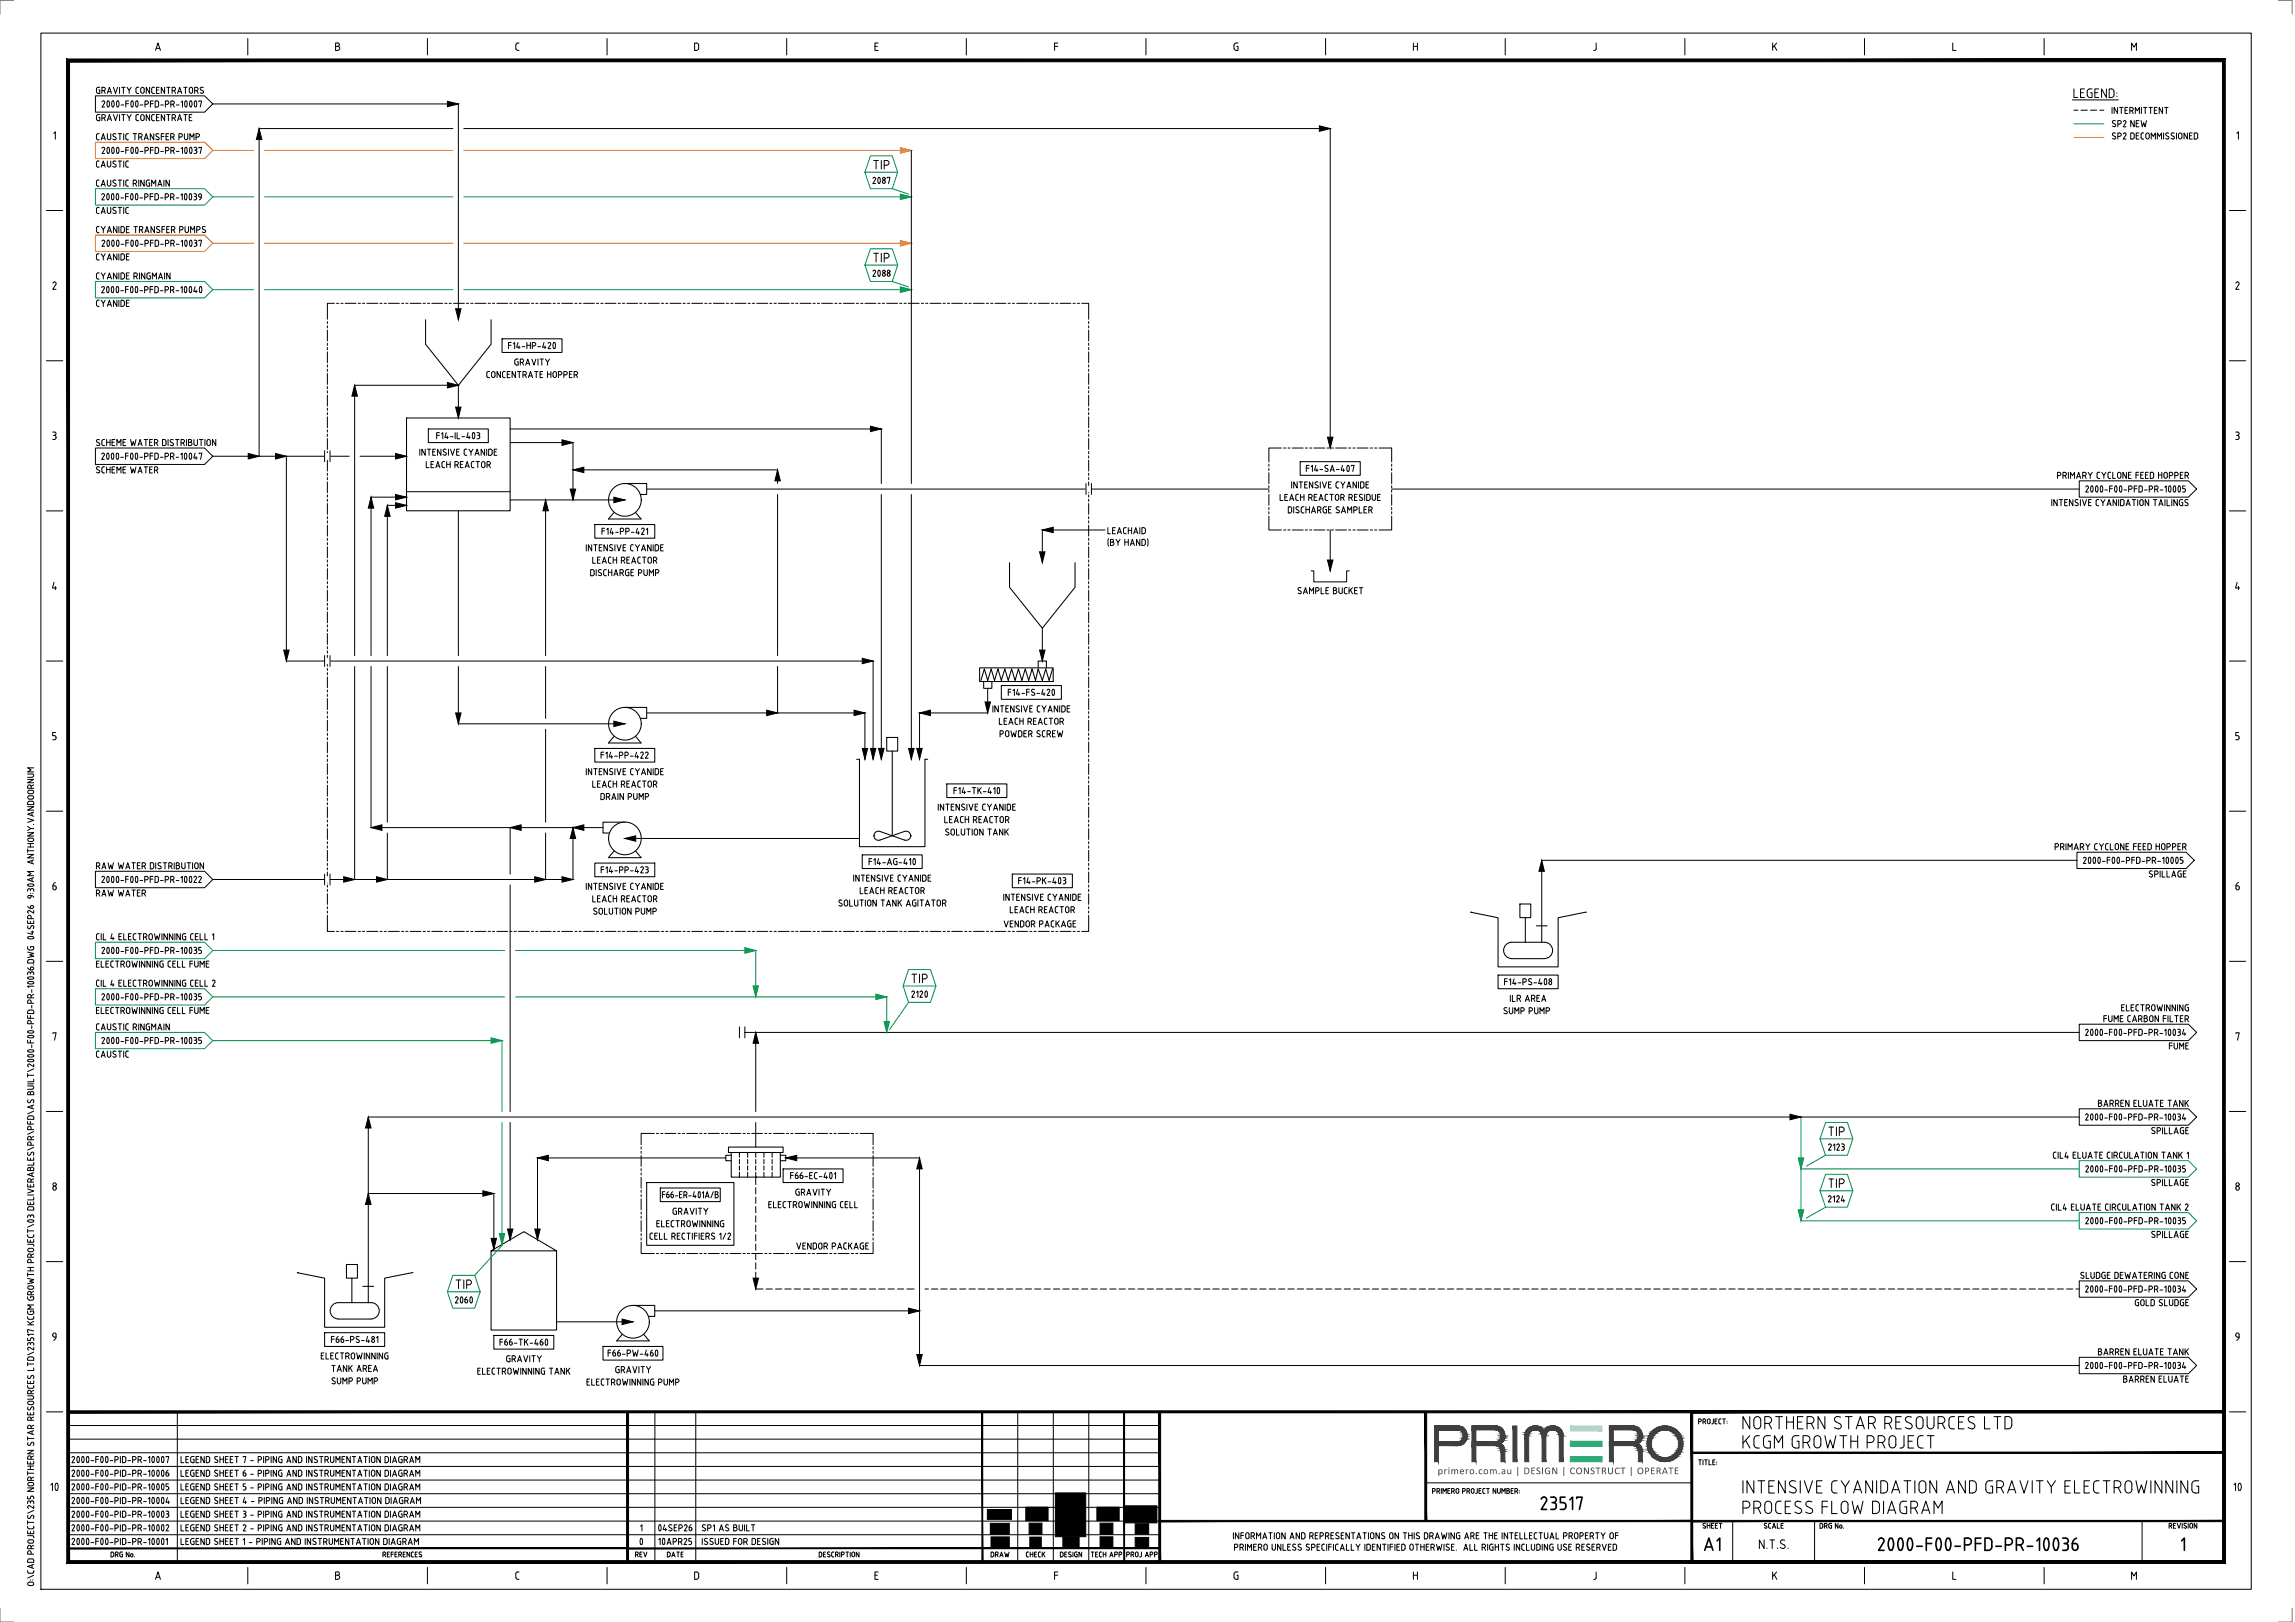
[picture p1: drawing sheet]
<svg xmlns="http://www.w3.org/2000/svg" width="841mm" height="594mm" viewBox="0 0 841 594" stroke-linecap="round" stroke-linejoin="round" font-family="sans-serif">
<defs><g id="words">
<g font-size="7">
<text x="638" y="523.6">NORTHERN STAR RESOURCES LTD</text>
<text x="638" y="530.6">KCGM GROWTH PROJECT</text>
<text x="638" y="547.1">INTENSIVE CYANIDATION AND GRAVITY ELECTROWINNING</text>
<text x="564" y="553.1">23517</text>
<text x="638" y="554.6">PROCESS FLOW DIAGRAM</text>
<text x="624" y="568.1">A1</text>
<text x="687.7" y="568.1">2000-F00-PFD-PR-10036</text>
<text x="798.7" y="568.1">1</text>
</g>
<g font-size="4.9">
<text x="759.5" y="35.9">LEGEND:</text>
<text x="319.7" y="62.1">TIP</text>
<text x="319.7" y="96.1">TIP</text>
<text x="333.6" y="360.1">TIP</text>
<text x="669.7" y="416.1">TIP</text>
<text x="669.7" y="435.1">TIP</text>
<text x="166.6" y="472.1">TIP</text>
<text x="644.2" y="567.4">N.T.S.</text>
</g>
<g font-size="4.2">
<text x="56.6" y="18.6">A</text>
<text x="122.5" y="18.6">B</text>
<text x="188.6" y="18.6">C</text>
<text x="254.1" y="18.6">D</text>
<text x="320.2" y="18.6">E</text>
<text x="386" y="18.6">F</text>
<text x="451.7" y="18.6">G</text>
<text x="517.5" y="18.6">H</text>
<text x="583.6" y="18.6">J</text>
<text x="649.1" y="18.6">K</text>
<text x="715.1" y="18.6">L</text>
<text x="780.7" y="18.6">M</text>
<text x="19.2" y="51.1">1</text>
<text x="819.2" y="51.1">1</text>
<text x="18.9" y="106.1">2</text>
<text x="818.9" y="106.1">2</text>
<text x="18.9" y="161.1">3</text>
<text x="818.9" y="161.1">3</text>
<text x="18.8" y="216.1">4</text>
<text x="818.8" y="216.1">4</text>
<text x="18.9" y="271.1">5</text>
<text x="818.9" y="271.1">5</text>
<text x="18.9" y="326.1">6</text>
<text x="818.9" y="326.1">6</text>
<text x="18.9" y="381.1">7</text>
<text x="818.9" y="381.1">7</text>
<text x="18.9" y="436.1">8</text>
<text x="818.9" y="436.1">8</text>
<text x="18.9" y="491.1">9</text>
<text x="818.9" y="491.1">9</text>
<text x="18.2" y="546.1">10</text>
<text x="818.2" y="546.1">10</text>
<text x="56.6" y="578.6">A</text>
<text x="122.5" y="578.6">B</text>
<text x="188.6" y="578.6">C</text>
<text x="254.1" y="578.6">D</text>
<text x="320.2" y="578.6">E</text>
<text x="386" y="578.6">F</text>
<text x="451.7" y="578.6">G</text>
<text x="517.5" y="578.6">H</text>
<text x="583.6" y="578.6">J</text>
<text x="649.1" y="578.6">K</text>
<text x="715.1" y="578.6">L</text>
<text x="780.7" y="578.6">M</text>
</g>
<text font-size="3.8" fill="#3f3f3f" x="526.8" y="539.9">primero.com.au | DESIGN | CONSTRUCT | OPERATE</text>
<g font-size="3.5">
<text x="35" y="34.3">GRAVITY CONCENTRATORS</text>
<text x="37" y="39.3">2000-F00-PFD-PR-10007</text>
<text x="773.6" y="41.7">INTERMITTENT</text>
<text x="35" y="44.3">GRAVITY CONCENTRATE</text>
<text x="773.7" y="46.5">SP2 NEW</text>
<text x="35" y="51.4">CAUSTIC TRANSFER PUMP</text>
<text x="773.7" y="51.1">SP2 DECOMMISSIONED</text>
<text x="37" y="56.4">2000-F00-PFD-PR-10037</text>
<text x="35" y="61.4">CAUSTIC</text>
<text x="35" y="68.3">CAUSTIC RINGMAIN</text>
<text x="319.5" y="67.3">2087</text>
<text x="36.9" y="73.3">2000-F00-PFD-PR-10039</text>
<text x="35" y="78.3">CAUSTIC</text>
<text x="35" y="85.4">CYANIDE TRANSFER PUMPS</text>
<text x="35" y="95.3">CYANIDE</text>
<text x="37" y="90.4">2000-F00-PFD-PR-10037</text>
<text x="319.5" y="101.4">2088</text>
<text x="35" y="102.3">CYANIDE RINGMAIN</text>
<text x="36.9" y="107.3">2000-F00-PFD-PR-10040</text>
<text x="35" y="112.4">CYANIDE</text>
<text x="186" y="127.8">F14-HP-420</text>
<text x="188.3" y="133.9">GRAVITY</text>
<text x="178" y="138.4">CONCENTRATE HOPPER</text>
<text x="159.6" y="160.8">F14-IL-403</text>
<text x="35" y="163.3">SCHEME WATER DISTRIBUTION</text>
<text x="153.5" y="166.9">INTENSIVE CYANIDE</text>
<text x="35" y="173.4">SCHEME WATER</text>
<text x="36.9" y="168.4">2000-F00-PFD-PR-10047</text>
<text x="155.8" y="171.4">LEACH REACTOR</text>
<text x="478.3" y="172.8">F14-SA-407</text>
<text x="473" y="178.9">INTENSIVE CYANIDE</text>
<text x="753.6" y="175.4">PRIMARY CYCLONE FEED HOPPER</text>
<text x="468.7" y="183.4">LEACH REACTOR RESIDUE</text>
<text x="751.5" y="185.3">INTENSIVE CYANIDATION TAILINGS</text>
<text x="763.9" y="180.4">2000-F00-PFD-PR-10005</text>
<text x="471.7" y="188">DISCHARGE SAMPLER</text>
<text x="220.2" y="195.8">F14-PP-421</text>
<text x="405.6" y="195.6">LEACHAID</text>
<text x="214.5" y="201.9">INTENSIVE CYANIDE</text>
<text x="405.6" y="199.9">(BY HAND)</text>
<text x="216.8" y="206.4">LEACH REACTOR</text>
<text x="216.1" y="211">DISCHARGE PUMP</text>
<text x="475.3" y="217.6">SAMPLE BUCKET</text>
<text x="369.1" y="254.8">F14-FS-420</text>
<text x="363.5" y="260.9">INTENSIVE CYANIDE</text>
<text x="365.8" y="265.4">LEACH REACTOR</text>
<text x="366.1" y="270">POWDER SCREW</text>
<text x="219.9" y="277.8">F14-PP-422</text>
<text x="214.5" y="283.9">INTENSIVE CYANIDE</text>
<text x="216.8" y="288.4">LEACH REACTOR</text>
<text x="219.8" y="293">DRAIN PUMP</text>
<text x="349.2" y="290.8">F14-TK-410</text>
<text x="343.5" y="296.9">INTENSIVE CYANIDE</text>
<text x="345.8" y="301.5">LEACH REACTOR</text>
<text x="346.1" y="306">SOLUTION TANK</text>
<text x="752.7" y="311.4">PRIMARY CYCLONE FEED HOPPER</text>
<text x="318.1" y="316.8">F14-AG-410</text>
<text x="763.1" y="316.4">2000-F00-PFD-PR-10005</text>
<text x="35" y="318.4">RAW WATER DISTRIBUTION</text>
<text x="36.9" y="323.4">2000-F00-PFD-PR-10022</text>
<text x="219.9" y="319.8">F14-PP-423</text>
<text x="312.5" y="322.9">INTENSIVE CYANIDE</text>
<text x="372.9" y="323.9">F14-PK-403</text>
<text x="787.2" y="321.4">SPILLAGE</text>
<text x="35" y="328.4">RAW WATER</text>
<text x="214.5" y="325.9">INTENSIVE CYANIDE</text>
<text x="314.8" y="327.5">LEACH REACTOR</text>
<text x="367.5" y="329.9">INTENSIVE CYANIDE</text>
<text x="216.8" y="330.5">LEACH REACTOR</text>
<text x="217.1" y="335">SOLUTION PUMP</text>
<text x="307" y="332">SOLUTION TANK AGITATOR</text>
<text x="369.8" y="334.4">LEACH REACTOR</text>
<text x="367.6" y="339.7">VENDOR PACKAGE</text>
<text x="35" y="344.4">CIL 4 ELECTROWINNING CELL 1</text>
<text x="37" y="349.4">2000-F00-PFD-PR-10035</text>
<text x="35" y="354.4">ELECTROWINNING CELL FUME</text>
<text x="35" y="361.4">CIL 4 ELECTROWINNING CELL 2</text>
<text x="333.8" y="365.4">2120</text>
<text x="551" y="360.9">F14-PS-408</text>
<text x="35" y="371.4">ELECTROWINNING CELL FUME</text>
<text x="37" y="366.4">2000-F00-PFD-PR-10035</text>
<text x="550.7" y="371.4">SUMP PUMP</text>
<text x="553.1" y="366.9">ILR AREA</text>
<text x="777.1" y="370.4">ELECTROWINNING</text>
<text x="35" y="377.4">CAUSTIC RINGMAIN</text>
<text x="770.6" y="374.4">FUME CARBON FILTER</text>
<text x="37" y="382.4">2000-F00-PFD-PR-10035</text>
<text x="763.9" y="379.4">2000-F00-PFD-PR-10034</text>
<text x="35" y="387.4">CAUSTIC</text>
<text x="794.6" y="384.4">FUME</text>
<text x="768.6" y="405.4">BARREN ELUATE TANK</text>
<text x="763.9" y="410.4">2000-F00-PFD-PR-10034</text>
<text x="788.1" y="415.4">SPILLAGE</text>
<text x="669.7" y="421.4">2123</text>
<text x="752.1" y="424.4">CIL4 ELUATE CIRCULATION TANK 1</text>
<text x="289.3" y="431.9">F66-EC-401</text>
<text x="763.9" y="429.4">2000-F00-PFD-PR-10035</text>
<text x="291.3" y="437.9">GRAVITY</text>
<text x="788.1" y="434.4">SPILLAGE</text>
<text x="242.4" y="438.8">F66-ER-401A/B</text>
<text x="281.3" y="442.5">ELECTROWINNING CELL</text>
<text x="669.6" y="440.4">2124</text>
<text x="751.5" y="443.4">CIL4 ELUATE CIRCULATION TANK 2</text>
<text x="240.3" y="449.5">ELECTROWINNING</text>
<text x="246.3" y="444.9">GRAVITY</text>
<text x="763.9" y="448.4">2000-F00-PFD-PR-10035</text>
<text x="237.8" y="454">CELL RECTIFIERS 1/2</text>
<text x="788.1" y="453.4">SPILLAGE</text>
<text x="291.6" y="457.6">VENDOR PACKAGE</text>
<text x="762.1" y="468.4">SLUDGE DEWATERING CONE</text>
<text x="763.9" y="473.4">2000-F00-PFD-PR-10034</text>
<text x="166.5" y="477.4">2060</text>
<text x="782.1" y="478.4">GOLD SLUDGE</text>
<text x="121.1" y="491.8">F66-PS-481</text>
<text x="117.3" y="497.9">ELECTROWINNING</text>
<text x="182.8" y="492.9">F66-TK-460</text>
<text x="222.5" y="496.9">F66-PW-460</text>
<text x="768.6" y="496.4">BARREN ELUATE TANK</text>
<text x="121.2" y="502.5">TANK AREA</text>
<text x="174.7" y="503.5">ELECTROWINNING TANK</text>
<text x="185.3" y="498.9">GRAVITY</text>
<text x="225.3" y="502.9">GRAVITY</text>
<text x="763.9" y="501.4">2000-F00-PFD-PR-10034</text>
<text x="121.2" y="507">SUMP PUMP</text>
<text x="214.7" y="507.5">ELECTROWINNING PUMP</text>
<text x="777.9" y="506.4">BARREN ELUATE</text>
<text x="26" y="535.9">2000-F00-PID-PR-10007</text>
<text x="66" y="535.9">LEGEND SHEET 7 - PIPING AND INSTRUMENTATION DIAGRAM</text>
<text x="26" y="545.9">2000-F00-PID-PR-10005</text>
<text x="26" y="540.9">2000-F00-PID-PR-10006</text>
<text x="66" y="545.9">LEGEND SHEET 5 - PIPING AND INSTRUMENTATION DIAGRAM</text>
<text x="66" y="540.9">LEGEND SHEET 6 - PIPING AND INSTRUMENTATION DIAGRAM</text>
<text x="26" y="550.9">2000-F00-PID-PR-10004</text>
<text x="66" y="550.9">LEGEND SHEET 4 - PIPING AND INSTRUMENTATION DIAGRAM</text>
<text x="26" y="555.9">2000-F00-PID-PR-10003</text>
<text x="66" y="555.9">LEGEND SHEET 3 - PIPING AND INSTRUMENTATION DIAGRAM</text>
<text x="26" y="560.8">2000-F00-PID-PR-10002</text>
<text x="66" y="560.8">LEGEND SHEET 2 - PIPING AND INSTRUMENTATION DIAGRAM</text>
<text x="234.4" y="560.8">1</text>
<text x="240.9" y="560.8">04SEP26</text>
<text x="257" y="560.8">SP1 AS BUILT</text>
<text x="451.6" y="563.8">INFORMATION AND REPRESENTATIONS ON THIS DRAWING ARE THE INTELLECTUAL PROPERTY OF</text>
<text x="26" y="565.8">2000-F00-PID-PR-10001</text>
<text x="66" y="565.8">LEGEND SHEET 1 - PIPING AND INSTRUMENTATION DIAGRAM</text>
<text x="234.1" y="565.8">0</text>
<text x="241" y="565.8">10APR25</text>
<text x="257" y="565.8">ISSUED FOR DESIGN</text>
<text x="452" y="568">PRIMERO UNLESS SPECIFICALLY IDENTIFIED OTHERWISE. ALL RIGHTS INCLUDING USE RESERVED</text>
<text x="12.5" y="581.3" transform="rotate(-90 12.5 581.3)">O:\CAD PROJECTS\235 NORTHERN STAR RESOURCES LTD\23517 KCGM GROWTH PROJECT\03 DELIVERABLES\PR\PFD\AS BUILT\2000-F00-PFD-PR-10036.DWG 04SEP26 9:30AM ANTHONY.VANDOORNUM</text>
</g>
<g font-size="2.8">
<text x="622.2" y="521.6">PROJECT:</text>
<text x="622.2" y="536.6">TITLE:</text>
<text x="524.7" y="547.1">PRIMERO PROJECT NUMBER:</text>
<text x="623.7" y="559.8">SHEET</text>
<text x="646.2" y="559.8">SCALE</text>
<text x="666.7" y="559.8">DRG No.</text>
<text x="794.6" y="559.8">REVISION</text>
<text x="40.4" y="570.3">DRG No.</text>
<text x="140" y="570.3">REFERENCES</text>
<text x="232.6" y="570.3">REV</text>
<text x="244.3" y="570.3">DATE</text>
<text x="299.9" y="570.3">DESCRIPTION</text>
<text x="362.9" y="570.3">DRAW</text>
<text x="375.8" y="570.3">CHECK</text>
<text x="388.3" y="570.3">DESIGN</text>
<text x="399.6" y="570.3">TECH APP</text>
<text x="412.6" y="570.3">PROJ APP</text>
</g>
</g></defs>
<g fill="none" stroke="#000" stroke-width=".38">
<path d="M156 117.1v9l12 15 12-15v-9M184 124.1h22v5h-22zM149 153.1h37.9v34h-37.9zM157 157.1h21.9v5h-21.9zM229 177.1h8v4h-2.4M476.5 169.1h22v5h-22zM218 192.1h21.9v5h-21.9zM225 187.7l-2 2.4h11.9l-2-2.4M370 206.1v9l12 15 12-15v-9M229 259.1h8v4h-2.4M359 244.6h27v5h-27zM360.5 249.6v2.5h3v-2.5"/>
<path d="M366.9 251.1h22.1v5h-22.1zM380.4 244.6v-2.5h3.1v2.5M385.7 245l-1.2 4.2-1.3-4.2-1.2 4.2-1.6-4.2-.9 4.2-1.3-4.2-1.2 4.2-1.3-4.2-1.2 4.2-1.3-4.2-1.2 4.2-1.3-4.2-1.2 4.2-1.3-4.2-1.3 4.2-1.2-4.2-1.3 4.2-1.2-4.2-1.3 4.2-1.2-4.2-1.2 4.2M218 274.1h21.9v5h-21.9zM225 269.7l-2 2.4h11.9l-2-2.4M313.9 278.1h1.1v32h24v-32h1M325 270.1h4v5h-4zM327 275.1v31M347 287.1h22v5h-22zM218 316.1h21.9v5h-21.9zM225 311.7l-2 2.4h11.9l-2-2.4M229 301.1h-8v4h2.3"/>
<path d="M316 313.1h21.9v5h-21.9zM322.5 307.7a1.67 1.67 0 0 1-2.2-1.6 1.67 1.67 0 0 1 2.2-1.6l9 3.2M331.5 307.7a1.67 1.67 0 0 0 2.2-1.6 1.67 1.67 0 0 0-2.2-1.6l-9 3.2M371 320.1h22v5h-22zM539 334.1l10 2v18h22v-18l10-2M557 331.1h4v5h-4zM559 336.1v9M563 339.1h4M565 339.1v6M549 357.1h22v5h-22zM554 351.1h12M566 351.1a2.98 2.98 0 0 0 3-3 2.98 2.98 0 0 0-3-3h-12a2.98 2.98 0 0 0-3 3 2.98 2.98 0 0 0 3 3"/>
<path d="M237 433.1h31.9v23h-31.9zM242 435.1h21.9v5h-21.9zM267 420.1h20v2h-20zM268 423.1h-2v2h2M268 422.1v9h18v-9M271 422.1v1.8M271 424.7v1.5M271 427v1.6M271 429.4v1.7M274 422.1v1.8M274 424.7v1.5M274 427v1.6"/>
<path d="M274 429.4v1.7M276.9 422.1v1.8M276.9 424.7v1.5M276.9 427v1.6M276.9 429.4v1.7M280 422.1v1.8M280 424.7v1.5M280 427v1.6M280 429.4v1.7M283 422.1v1.8M283 424.7v1.5M283 427v1.6"/>
<path d="M283 429.4v1.7M286 423.1h2v2h-2M287 428.1h21.9v5h-21.9zM180 458.1l12-7 12 7v29h-24v-29h24M109 466.1l10 2v18h22v-18l10-2M121.6 478.2a2.98 2.98 0 0 1 2.4-1.1h12a3 3 0 0 1 3 3 3 3 0 0 1-3 3h-12a2.98 2.98 0 0 1-2.7-1.7 2.98 2.98 0 0 1 .3-3.2zM127 463.1h4v5h-4zM128.9 468.1v9.1M133 471.1h3.9M135 471.1v6.1M231.9 478.1h8v4h-2.3M119 488.1h22v5.1h-22z"/>
<path d="M181 489.1h21.9v5h-21.9zM221 493.2h22v5h-22zM228 488.7l-2 2.4h12l-2.1-2.4"/>
<circle cx="229" cy="183.1" r="6"/>
<circle cx="229" cy="265.1" r="6"/>
<circle cx="229" cy="307.1" r="6"/>
<circle cx="232" cy="484.1" r="6"/>
</g>
<g fill="none" stroke="#000" stroke-width=".37">
<path d="M15 12.1h810v570h-810zM35 35.1h40l3 3-3 3h-40zM78 38.1h90v79M759.5 36.6h16.8M165.9 47.1h-70.9v120M170 47.1h317.5v117M334 55.1v122M760 40.4h1.5M762.6 40.4h2.3M766.1 40.4h2.2M769.5 40.4h1.5M120 117.7v.8"/>
<path d="M120 119.4v.7M122.6 111.1h-2.6v5.8M123.3 111.1h.8M124.9 111.1h.8M126.5 111.1h4M131.3 111.1h.8M132.8 111.1h.8M134.5 111.1h3.9M139.2 111.1h.8M140.8 111.1h.8M142.4 111.1h3.9M147.2 111.1h.8"/>
<path d="M148.7 111.1h.8M150.3 111.1h4M155.1 111.1h.8M156.7 111.1h.8M158.2 111.1h4M163 111.1h.8M164.6 111.1h.8M166.2 111.1h4M170.9 111.1h.8M172.6 111.1h.8M174.1 111.1h4M178.9 111.1h.8"/>
<path d="M180.5 111.1h.8M182.1 111.1h4M186.8 111.1h.8M188.4 111.1h.8M190 111.1h4M194.8 111.1h.8M196.3 111.1h.8M198 111.1h3.9M202.7 111.1h.8M204.3 111.1h.8M205.9 111.1h3.9M210.7 111.1h.8"/>
<path d="M212.2 111.1h.8M213.8 111.1h4M218.6 111.1h.8M220.2 111.1h.8M221.7 111.1h4M226.5 111.1h.8M228.1 111.1h.8M229.7 111.1h4M234.4 111.1h.8M236.1 111.1h.8M237.6 111.1h4M242.4 111.1h.8"/>
<path d="M244 111.1h.8M245.6 111.1h4M250.3 111.1h.8M251.9 111.1h.8M253.5 111.1h4M258.3 111.1h.8M259.8 111.1h.8M261.5 111.1h3.9M266.2 111.1h.8M267.8 111.1h.8M269.4 111.1h3.9M274.2 111.1h.8"/>
<path d="M275.7 111.1h.8M277.3 111.1h4M282.1 111.1h.8M283.7 111.1h.8M285.2 111.1h4M290 111.1h.8M291.6 111.1h.8M293.2 111.1h4M297.9 111.1h.8M299.6 111.1h.8M301.1 111.1h4M305.9 111.1h.8"/>
<path d="M307.5 111.1h.8M309.1 111.1h4M313.8 111.1h.8M315.4 111.1h.8M317 111.1h4M321.8 111.1h.8M323.3 111.1h.8M325 111.1h3.9M329.7 111.1h.8M331.3 111.1h.8M332.9 111.1h3.9M337.7 111.1h.8"/>
<path d="M339.2 111.1h.8M340.8 111.1h4M345.6 111.1h.8M347.2 111.1h.8M348.7 111.1h4M353.5 111.1h.8M355.1 111.1h.8M356.7 111.1h4M361.4 111.1h.8M363.1 111.1h.8M364.6 111.1h4M369.4 111.1h.8"/>
<path d="M371 111.1h.8M372.6 111.1h4M377.4 111.1h.7M378.9 111.1h.8M380.5 111.1h4M385.3 111.1h.8M386.9 111.1h.7M388.5 111.1h3.9M393.2 111.1h.8M394.8 111.1h.8M396.4 111.1h2.5v5.8M398.9 117.7v.8"/>
<path d="M398.9 119.4v.7M120 120.9v4M120 125.7v.8M120 127.3v.8M120 128.9v4M120 133.6v.8M120 135.2v.8M120 136.8v4M398.9 120.9v4M398.9 125.7v.8M398.9 127.3v.8M398.9 128.9v4"/>
<path d="M398.9 133.6v.8M398.9 135.2v.8M398.9 136.8v4M120 141.6v.8M120 143.1v.8M120 144.8v3.9M120 149.5v.8M120 151.1v.8M120 152.7v3.9M120 157.5v.8M120 159v.8M168 153.1v-12h-38v99"/>
<path d="M186.9 157.1h136.1v20M398.9 141.6v.8M398.9 143.1v.8M398.9 144.8v3.9M398.9 149.5v.8M398.9 151.1v.8M398.9 152.7v3.9M398.9 157.5v.8M398.9 159v.8M35 164.1h40l3 3-3 3h-40zM78 167.1h50M104.9 167.1v75h14.1"/>
<path d="M119 165.1v4M120 160.6v4M120 165.4v.8M120 167v.8M120 168.5v4M120 173.3v.8M120 174.9v.8M120 176.5v4M120.9 165.1v4M132 167.1h17M186.9 162.1h23.1v21M210 172.1h74.9v5"/>
<path d="M237 179.1h228M398 177.1v4M398.9 160.6v4M398.9 165.4v.8M398.9 167v.8M398.9 168.5v4M398.9 173.3v.8M398.9 174.9v.8M398.9 176.5v4M400 177.1v4M465 170v.8M465 171.5v.9"/>
<path d="M465 173.2v3.9M465 177.9v.8M465 179.5v.8M469.6 164.1h-4.6v5.1M470.4 164.1h.8M472 164.1h.8M473.6 164.1h4M478.3 164.1h.8M479.9 164.1h.8M481.5 164.1h4M486.3 164.1h.8M487.8 164.1h.9"/>
<path d="M489.5 164.1h3.9M494.2 164.1h.8M495.8 164.1h.8M497.4 164.1h4M502.2 164.1h.8M503.7 164.1h.8M505.3 164.1h4.7v5.1M510 179.1h252M510 170v.8M510 171.5v.9M510 173.2v3.9M510 177.9v.8"/>
<path d="M510 179.5v.8M762 176.1h40l3 3-3 3h-40zM120 181.2v.8M120 182.9v.8M120 184.4v4M120 189.2v.8M120 190.8v.8M120 192.4v4M120 197.1v.8M120 198.7v.8M149 185.1h-7.1v55M149 180.1h37.9"/>
<path d="M149 182.1h-13v58M168 187.1v53M186.9 183.1h42.1M199.9 183.1v57M284.9 181.1v59M323 181.1v97M334 181.1v97M398.9 181.2v.8M398.9 182.9v.8M398.9 184.4v4M398.9 189.2v.8M398.9 190.8v.8"/>
<path d="M398.9 192.4v4M398.9 197.1v.8M398.9 198.7v.8M405 194.1h-23v12M465 189v5.1h4.6M465 181.1v4M465 185.9v.8M465 187.4v.8M470.4 194.1h.8M472 194.1h.8M473.6 194.1h4M478.3 194.1h.8"/>
<path d="M479.9 194.1h.8M481.5 194.1h4M486.3 194.1h.8M487.5 194.1v15M487.8 194.1h.9M489.5 194.1h3.9M494.2 194.1h.8M495.8 194.1h.8M497.4 194.1h4M502.2 194.1h.8M503.7 194.1h.8M510 189v5.1h-4.7"/>
<path d="M510 181.1v4M510 185.9v.8M510 187.4v.8M120 200.3v4M120 205.1v.8M120 206.6v.8M120 208.3v3.9M120 213v.8M120 214.6v.8M120 216.2v3.9M398.9 200.3v4M398.9 205.1v.8"/>
<path d="M398.9 206.6v.8M398.9 208.3v3.9M398.9 213v.8M398.9 214.6v.8M398.9 216.2v3.9M480.5 209.1h1v4h12v-4h1M120 221v.8M120 222.5v.8M120 224.1v4M120 228.9v.8M120 230.5v.8M120 232v4"/>
<path d="M120 236.8v.8M120 238.4v.8M382 230.1v12M398.9 221v.8M398.9 222.5v.8M398.9 224.1v4M398.9 228.9v.8M398.9 230.5v.8M398.9 232v4M398.9 236.8v.8M398.9 238.4v.8M119 240.1v4"/>
<path d="M120 240v4M120 244.8v.7M120 246.4v.8M120 248v3.9M120 252.7v.8M120 254.3v.8M120 255.9v4M120.9 240.1v4M120.9 242.1h199.1v36M130 244.1v78M136 244.1v59h85M141.9 244.1v57"/>
<path d="M168 244.1v21h61M199.9 244.1v19M284.9 244.1v17M361.9 252.1v9h-24.9v17M398.9 240v4M398.9 244.8v.7M398.9 246.4v.8M398.9 248v3.9M398.9 252.7v.8M398.9 254.3v.8M398.9 255.9v4M120 260.7v.7"/>
<path d="M120 262.2v.8M120 263.8v4M120 268.6v.8M120 270.2v.7M120 271.8v3.9M120 276.5v.8M120 278.1v.8M120 279.7v3.9M199.9 267.1v34M237 261.1h79.9v17M398.9 260.7v.7M398.9 262.2v.8"/>
<path d="M398.9 263.8v4M398.9 268.6v.8M398.9 270.2v.7M398.9 271.8v3.9M398.9 276.5v.8M398.9 278.1v.8M398.9 279.7v3.9M120 284.5v.8M120 286.1v.7M120 287.6v4M120 292.4v.8M120 294v.8"/>
<path d="M120 295.6v3.9M398.9 284.5v.8M398.9 286.1v.7M398.9 287.6v4M398.9 292.4v.8M398.9 294v.8M398.9 295.6v3.9M120 300.3v.8M120 301.9v.8M120 303.5v4M120 308.3v.7M120 309.9v.8"/>
<path d="M120 311.5v3.9M120 316.2v.8M120 317.8v.8M120 319.4v4M141.9 305.1v17M186.9 303.1v17M199.9 305.1v17M210 303.1v19h-89.1M229 307.1h86M398.9 300.3v.8M398.9 301.9v.8M398.9 303.5v4"/>
<path d="M398.9 308.3v.7M398.9 309.9v.8M398.9 311.5v3.9M398.9 316.2v.8M398.9 317.8v.8M398.9 319.4v4M761.1 312.1h40l3 3-3 3h-40zM761.1 315.1h-196.1v24M78 322.1l-3 3h-40v-6h40l3 3h42M119 320.1v4M120 324.2v.7M120 325.7v.8"/>
<path d="M120 327.3v4M120 332.1v.8M120 333.7v.7M120 335.3v5.8h2.6M120.9 320.1v4M186.9 324.1v83M398.9 335.3v5.8h-2.5M398.9 324.2v.7M398.9 325.7v.8M398.9 327.3v4M398.9 332.1v.8M398.9 333.7v.7"/>
<path d="M123.3 341.1h.8M124.9 341.1h.8M126.5 341.1h4M131.3 341.1h.8M132.8 341.1h.8M134.5 341.1h3.9M139.2 341.1h.8M140.8 341.1h.8M142.4 341.1h3.9M147.2 341.1h.8M148.7 341.1h.8M150.3 341.1h4"/>
<path d="M155.1 341.1h.8M156.7 341.1h.8M158.2 341.1h4M163 341.1h.8M164.6 341.1h.8M166.2 341.1h4M170.9 341.1h.8M172.6 341.1h.8M174.1 341.1h4M178.9 341.1h.8M180.5 341.1h.8M182.1 341.1h4"/>
<path d="M186.8 341.1h.8M188.4 341.1h.8M190 341.1h4M194.8 341.1h.8M196.3 341.1h.8M198 341.1h3.9M202.7 341.1h.8M204.3 341.1h.8M205.9 341.1h3.9M210.7 341.1h.8M212.2 341.1h.8M213.8 341.1h4"/>
<path d="M218.6 341.1h.8M220.2 341.1h.8M221.7 341.1h4M226.5 341.1h.8M228.1 341.1h.8M229.7 341.1h4M234.4 341.1h.8M236.1 341.1h.8M237.6 341.1h4M242.4 341.1h.8M244 341.1h.8M245.6 341.1h4"/>
<path d="M250.3 341.1h.8M251.9 341.1h.8M253.5 341.1h4M258.3 341.1h.8M259.8 341.1h.8M261.5 341.1h3.9M266.2 341.1h.8M267.8 341.1h.8M269.4 341.1h3.9M274.2 341.1h.8M275.7 341.1h.8M277.3 341.1h4"/>
<path d="M282.1 341.1h.8M283.7 341.1h.8M285.2 341.1h4M290 341.1h.8M291.6 341.1h.8M293.2 341.1h4M297.9 341.1h.8M299.6 341.1h.8M301.1 341.1h4M305.9 341.1h.8M307.5 341.1h.8M309.1 341.1h4"/>
<path d="M313.8 341.1h.8M315.4 341.1h.8M317 341.1h4M321.8 341.1h.8M323.3 341.1h.8M325 341.1h3.9M329.7 341.1h.8M331.3 341.1h.8M332.9 341.1h3.9M337.7 341.1h.8M339.2 341.1h.8M340.8 341.1h4"/>
<path d="M345.6 341.1h.8M347.2 341.1h.8M348.7 341.1h4M353.5 341.1h.8M355.1 341.1h.8M356.7 341.1h4M361.4 341.1h.8M363.1 341.1h.8M364.6 341.1h4M369.4 341.1h.8M371 341.1h.8M372.6 341.1h4"/>
<path d="M377.4 341.1h.7M378.9 341.1h.8M380.5 341.1h4M385.3 341.1h.8M386.9 341.1h.7M388.5 341.1h3.9M393.2 341.1h.8M394.8 341.1h.8M271 376.1v4M273 378.1h489M273 376.1v4M276.9 378.1v29"/>
<path d="M762 375.1h40l3 3-3 3h-40zM186.9 411.1v43M239.8 415.1h-4.9v4.2M240.5 415.1h.8M242.1 415.1h.9M243.7 415.1h4M248.5 415.1h.8M250.1 415.1h.8M251.7 415.1h4M256.4 415.1h.8M258 415.1h.8M259.6 415.1h4"/>
<path d="M264.4 415.1h.8M265.9 415.1h.8M267.5 415.1h4M272.3 415.1h.8M273.9 415.1h.8M275.5 415.1h3.9M276.9 411.1v9M280.2 415.1h.9M281.8 415.1h.8M283.4 415.1h4M288.2 415.1h.8M289.8 415.1h.8"/>
<path d="M291.3 415.1h4M296.1 415.1h.8M297.7 415.1h.8M299.3 415.1h4M304 415.1h.8M305.6 415.1h.9M307.2 415.1h4M312 415.1h.8M313.6 415.1h.8M315.2 415.1h4.8v4.2M762 406.1h40l3 3-3 3h-40zM762 409.1h-627v28"/>
<path d="M135 437.1h46v20.5M135 437.1v34M234.9 420v.8M234.9 421.7v.8M234.9 423.2v4M234.9 428v.8M234.9 429.6v.8M234.9 431.2v4M234.9 435.9v.8M234.9 437.5v.8M234.9 439.1v4M266 424.1h-69v30"/>
<path d="M276.9 431.1v2.8M276.9 435v2.3M276.9 438.5v2.2M288 424.1h49v76h425M320 420v.8M320 421.7v.8M320 423.2v4M320 428v.8M320 429.6v.8M320 431.2v4M320 435.9v.8M320 437.5v.8"/>
<path d="M320 439.1v4M234.9 455v4.1h4.9M234.9 443.9v.8M234.9 445.4v.8M234.9 447.1v3.9M234.9 451.8v.8M234.9 453.4v.8M240.5 459.1h.8M242.1 459.1h.9M243.7 459.1h4M248.5 459.1h.8M250.1 459.1h.8"/>
<path d="M251.7 459.1h4M256.4 459.1h.8M258 459.1h.8M259.6 459.1h4M264.4 459.1h.8M265.9 459.1h.8M267.5 459.1h4M272.3 459.1h.8M273.9 459.1h.8M275.5 459.1h3.9M276.9 441.9v2.3M276.9 445.3v2.3"/>
<path d="M276.9 448.7v2.4M276.9 452.2v2.3M276.9 455.6v2.3M276.9 459.1v2.3M280.2 459.1h.9M281.8 459.1h.8M283.4 459.1h4M288.2 459.1h.8M289.8 459.1h.8M291.3 459.1h4M296.1 459.1h.8M297.7 459.1h.8"/>
<path d="M299.3 459.1h4M304 459.1h.8M305.6 459.1h.9M307.2 459.1h4M312 459.1h.8M313.6 459.1h.8M320 455v4.1h-4.8M320 443.9v.8M320 445.4v.8M320 447.1v3.9M320 451.8v.8M320 453.4v.8"/>
<path d="M276.9 462.5v2.3M276.9 465.9v2.4M276.9 469.4v2.7h2.7M280.8 472.1h2.2M284.2 472.1h2.3M287.6 472.1h2.3M291 472.1h2.4M294.5 472.1h2.3M297.9 472.1h2.3M301.4 472.1h2.3M304.8 472.1h2.3M308.2 472.1h2.4"/>
<path d="M311.7 472.1h2.3M315.1 472.1h2.3M318.6 472.1h2.3M322 472.1h2.3M325.4 472.1h2.3M328.9 472.1h2.3M332.3 472.1h2.7M339 472.1h1.2M341.3 472.1h2.4M344.8 472.1h2.3M348.2 472.1h2.3M351.7 472.1h2.2"/>
<path d="M355.1 472.1h2.3M358.5 472.1h2.3M361.9 472.1h2.4M365.4 472.1h2.3M368.9 472.1h2.2M372.3 472.1h2.3M375.7 472.1h2.3M379.1 472.1h2.4M382.6 472.1h2.3M386 472.1h2.3M389.5 472.1h2.3M392.9 472.1h2.3"/>
<path d="M396.3 472.1h2.4M399.8 472.1h2.3M403.2 472.1h2.3M406.7 472.1h2.3M410.1 472.1h2.3M413.5 472.1h2.3M417 472.1h2.3M420.4 472.1h2.3M423.8 472.1h2.4M427.3 472.1h2.3M430.7 472.1h2.3M434.2 472.1h2.3"/>
<path d="M437.6 472.1h2.3M441 472.1h2.4M444.5 472.1h2.3M447.9 472.1h2.3M451.4 472.1h2.2M454.8 472.1h2.3M458.2 472.1h2.3M461.6 472.1h2.4M465.1 472.1h2.3M468.5 472.1h2.3M472 472.1h2.3M475.4 472.1h2.3"/>
<path d="M478.8 472.1h2.4M482.3 472.1h2.3M485.7 472.1h2.3M489.2 472.1h2.3M492.6 472.1h2.3M496 472.1h2.3M499.5 472.1h2.3M502.9 472.1h2.3M506.3 472.1h2.4M509.8 472.1h2.3M513.2 472.1h2.3M516.7 472.1h2.3"/>
<path d="M520.1 472.1h2.3M523.5 472.1h2.4M527 472.1h2.3M530.4 472.1h2.3M533.9 472.1h2.3M537.3 472.1h2.3M540.7 472.1h2.4M544.2 472.1h2.3M547.6 472.1h2.3M551.1 472.1h2.2M554.5 472.1h2.3M557.9 472.1h2.3"/>
<path d="M561.3 472.1h2.4M564.8 472.1h2.3M568.2 472.1h2.3M571.7 472.1h2.3M575.1 472.1h2.3M578.5 472.1h2.4M582 472.1h2.3M585.4 472.1h2.3M588.9 472.1h2.2M592.3 472.1h2.3M595.7 472.1h2.3M599.1 472.1h2.4"/>
<path d="M602.6 472.1h2.3M606 472.1h2.3M609.5 472.1h2.3M612.9 472.1h2.3M616.3 472.1h2.4M619.8 472.1h2.3M623.2 472.1h2.3M626.7 472.1h2.3M630.1 472.1h2.3M633.5 472.1h2.3M637 472.1h2.3M640.4 472.1h2.3"/>
<path d="M643.8 472.1h2.4M647.3 472.1h2.3M650.7 472.1h2.3M654.2 472.1h2.3M657.6 472.1h2.3M661 472.1h2.4M664.5 472.1h2.3M667.9 472.1h2.3M671.4 472.1h2.3M674.8 472.1h2.3M678.2 472.1h2.4M681.7 472.1h2.3"/>
<path d="M685.1 472.1h2.3M688.6 472.1h2.2M692 472.1h2.3M695.4 472.1h2.3M698.8 472.1h2.4M702.3 472.1h2.3M705.7 472.1h2.3M709.2 472.1h2.3M712.6 472.1h2.3M716 472.1h2.4M719.5 472.1h2.3M722.9 472.1h2.3"/>
<path d="M726.4 472.1h2.3M729.8 472.1h2.3M733.2 472.1h2.3M736.7 472.1h2.3M740.1 472.1h2.3M743.5 472.1h2.4M747 472.1h2.3M750.4 472.1h2.3M753.9 472.1h2.3M757.3 472.1h2.3M760.7 472.1h1.3M762 469.2h40l3 2.9-3 3h-40z"/>
<path d="M204 484.1h27.9M239.9 480.1h97.1M762 497.1h40l3 3-3 3h-40z"/>
</g>
<g fill="#000" stroke="#000" stroke-width=".37">
<path d="M164 37.1l4 1-4 1zM95 47.1l1 4h-2.1zM483.5 46.1l4 1-4 1zM167 113.1h2l-1 4zM130 141.1l1 4h-2.1zM167 149.1h2l-1 4zM164 140.1l4 1-4 1zM319 156.1l4 1-4 1zM91 166.1l4 1-4 1zM101 166.1l3.9 1-3.9 1zM144.9 166.1l4.1 1-4.1 1zM206 161.1l4 1-4 1z"/>
<path d="M210 172.1l4-1v2zM284.9 172.1l1.1 4h-2zM486.5 160.1h2l-1 4zM136 182.1l.9 4h-1.9zM141.9 185.1l1.1 4h-2zM144.9 181.1l4.1 1-4.1 1zM144.9 184.1l4.1 1-4.1 1zM199.9 183.1l1.1 4h-2zM209 179.1h1.9l-.9 4zM225 182.1l4 1-4 1zM382 194.1l4-1v2zM381 202.1h1.9l-.9 4z"/>
<path d="M486.5 205.1h2l-1 4zM104 238.1h2l-1.1 4zM316 241.1l4 1-4 1zM381 238.1h1.9l-.9 4zM167 261.1h2l-1 4zM225 264.1l4 1-4 1zM281 260.1l3.9 1-3.9 1zM316 274.1h2l-1.1 4zM313 260.1l3.9 1-3.9 1zM319 274.1h2l-1 4zM321.9 274.1h2.1l-1 4zM333 274.1h2l-1 4z"/>
<path d="M336 274.1h1.9l-.9 4zM337 261.1l4-1v2zM361 257.1h2l-1.1 4zM136 303.1l4-1v2zM186.9 303.1l4.1-1v2zM210 303.1l.9 4h-1.9zM210 303.1l4-1v2zM229 307.1l4-1v2zM565 315.1l1 4h-2zM125.9 321.1l4.1 1-4.1 1zM138 321.1l3.9 1-3.9 1zM196 321.1l3.9 1-3.9 1z"/>
<path d="M206 321.1l4 1-4 1zM276.9 378.1l1.1 4h-2zM135 409.1l1 4h-2.1zM656 408.1l4 1-4 1zM135 437.1l1 4h-2.1zM177 436.1l4 1-4 1zM197 424.1l4-1v2zM288 424.1l4-1v2zM337 424.1l.9 4h-1.9zM180 453.6h1.9l-.9 4zM186 450.1h2l-1.1 4zM196 450.1h2l-1 4z"/>
<path d="M276 468.1h2l-1.1 4zM228 483.1l3.9 1-3.9 1.1zM333 479.1l4 1-4 1zM336 496.1h1.9l-.9 4z"/>
</g>
<g fill="#000">
<circle cx="320.2" cy="306.1" r=".19"/>
<circle cx="333.7" cy="306.1" r=".19"/>
<circle cx="539" cy="334.1" r=".19"/>
<circle cx="581" cy="334.1" r=".19"/>
<circle cx="273" cy="378.1" r=".17"/>
<circle cx="276.9" cy="431.1" r=".19"/>
<circle cx="109" cy="466.1" r=".19"/>
<circle cx="151" cy="466.1" r=".19"/>
</g>
<g fill="#00954a" stroke="#00954a" stroke-width=".37">
<path d="M329.9 71.1l4.1 1-4.1 1z"/>
<path d="M329.9 105.1l4.1 1-4.1 1z"/>
<path d="M321 364.1l4 1-4 1z"/>
<path d="M324 374.1h2l-1 4z"/>
<path d="M273 347.1l3.9 1-3.9 1z"/>
<path d="M276 361.1h2l-1.1 4z"/>
<path d="M180 380.1l4 1-4 1z"/>
<path d="M183 451.8h2l-1 4z"/>
<path d="M659 443.1h2l-1 4z"/>
<path d="M659 424.1h2l-1 4z"/>
</g>
<g fill="none" stroke="#00954a" stroke-width=".37">
<path d="M760 45.4h11M35 69.1h40l3 3-3 3h-40zM78 72.1h15M96.9 72.1h69M170 72.1h164M316.9 63.1h12.1l-2 6h-8l-2.1-6 2.1-6h8l2 6M327 69.1l6 2M316.9 97.1h12.1l-2 6h-8l-2.1-6 2.1-6h8l2 6M35 103.1h40l3 3-3 3h-40zM78 106.1h15M96.9 106.1h69M170 106.1h164"/>
<path d="M327 103.1l6 2M35 345.1h40l3 3-3 3h-40zM78 348.1h106.9M189 348.1h87.9v17M35 362.1h40l3 3-3 3h-40zM78 365.1h106.9M189 365.1h136v13M331 361.1h12l-2 6h-8l-2-6 2-6h8l2 6M333 367.1l-7 10M78 381.1l-3 3h-40v-6h40l3 3h106v26M184 411.1v44.7M660 409.1v38h102"/>
<path d="M667 417.1h12l-2 6h-8l-2-6 2-6h8l2 6M660 428.1h102M667 436.1h12l-2 6h-8l-2-6 2-6h8l2 6M669 423.1l-7 4M762 425.1h40l3 3-3 3h-40zM184 456.1l-10.1 11M669 442.1l-7 4M762 444.1h40l3 3-3 3h-40zM164 473.1h12l-2.1 6h-8l-1.9-6 1.9-6h8l2.1 6"/>
</g>
<g fill="#ec6e0e" stroke="#ec6e0e" stroke-width=".37">
<path d="M329.9 88.1l4.1 1-4.1 1z"/>
<path d="M329.9 54.1l4.1 1-4.1 1z"/>
</g>
<path d="M35 52.1h40l3 3-3 3h-40zM78 55.1h15M96.9 55.1h69M170 55.1h164M35 86.1h40l3 3-3 3h-40zM78 89.1h15M96.9 89.1h69M170 89.1h164" fill="none" stroke="#ec6e0e" stroke-width=".37"/>
<path d="M119 166.1v2M398 178.1v2M119 241.1v2M119 321.1v2" fill="none" stroke="#fff" stroke-width=".37"/>
<g fill="#fff" stroke="#fff" stroke-width=".37">
<path d="M119 321.1h1.9v2zM119 321.1v2h1.9z"/>
<path d="M119 166.1h1.9v2zM119 166.1v2h1.9z"/>
<path d="M119 241.1h1.9v2zM119 241.1v2h1.9z"/>
<path d="M398 178.1h2v2zM398 178.1v2h2z"/>
</g>
<path d="M760 50.3h11" fill="none" stroke="#ff7f00" stroke-width=".37"/>
<g fill="#3f3f3f" stroke="#3f3f3f" stroke-width=".37">
<path d="M568.5 522.3h1z"/>
<path d="M609.1 522.4h2.1z"/>
<path d="M608.1 535.1h4l-.9 .2z"/>
<path d="M525.7 522.3h9.2zM525.7 522.3h9.2z"/>
<path d="M525.7 522.3l9.8 .2zM525.7 522.3l9.8 .2z"/>
<path d="M525.7 522.5l10.4 .3-.6-.3zM525.7 522.5l10.4 .3h-10.4z"/>
<path d="M525.7 522.8l10.9 .4-.5-.4zM525.7 522.8l10.9 .4h-10.9z"/>
<path d="M525.7 523.2l11.3 .5-.4-.5zM525.7 523.2l11.3 .5h-11.3z"/>
<path d="M525.7 523.7h11.3zM525.7 523.7h11.3z"/>
<path d="M534.3 523.7h2.7zM534.3 523.7h2.7z"/>
<path d="M534.6 523.7l2.4 .1zM534.6 523.7l2.4 .1z"/>
<path d="M535 523.8l2.2 .2zM535 523.8l2.2 .2z"/>
<path d="M535.3 524l2 .3-.1-.3zM535.3 524l2 .3h-1.7zM535.6 524.3h1.7zM535.6 524.3h1.7z"/>
<path d="M535.6 524.3l1.8 .3-.1-.3zM535.6 524.3l1.8 .3h-1.6z"/>
<path d="M535.8 524.6l1.7 .3-.1-.3zM535.8 524.6l1.7 .3h-1.5z"/>
<path d="M536 524.9h1.5zM536 524.9h1.5z"/>
<path d="M536 524.9l1.6 .4-.1-.4zM536 524.9l1.6 .4h-1.4z"/>
<path d="M536.2 525.3l1.4 .2v-.2zM536.2 525.3l1.4 .2h-1.4z"/>
<path d="M536.2 525.5l1.4 .2zM536.2 525.5l1.4 .2z"/>
<path d="M536.2 525.7l1.4 .3v-.3zM536.2 525.7l1.4 .3h-1.4z"/>
<path d="M536.2 526l1.4 .2zM536.2 526l1.4 .2z"/>
<path d="M536.2 526.2l1.4 .3v-.3zM536.2 526.2l1.4 .3h-1.4z"/>
<path d="M536.2 526.5l1.3 .4 .1-.4zM536.2 526.5l1.3 .4h-1.5zM536 526.9h1.5zM536 526.9h1.5z"/>
<path d="M536 526.9l1.4 .3 .1-.3zM536 526.9l1.4 .3h-1.6z"/>
<path d="M535.8 527.2l1.5 .3 .1-.3zM535.8 527.2l1.5 .3h-1.7zM535.6 527.5h1.7zM535.6 527.5h1.7z"/>
<path d="M535.6 527.5l1.6 .2 .1-.2zM535.3 527.7l.3-.2 1.6 .2z"/>
<path d="M535.3 527.7l1.7 .2 .2-.2zM535 527.9l.3-.2 1.7 .2z"/>
<path d="M535 527.9h2zM534.6 528h2.4z"/>
<path d="M534.6 528h2.4zM534.3 528h2.7z"/>
<path d="M525.7 523.7l1.4 4.3v-4.3zM525.7 523.7l1.4 4.3h-1.4z"/>
<path d="M525.7 528h11.3zM525.7 528h11.3z"/>
<path d="M525.7 528l10.9 .5 .4-.5zM525.7 528l10.9 .5h-10.9z"/>
<path d="M525.7 528.5l10.4 .4 .5-.4zM525.7 528.5l10.4 .4h-10.4z"/>
<path d="M525.7 528.9l9.8 .3 .6-.3zM525.7 528.9l9.8 .3h-9.8z"/>
<path d="M525.7 529.2h9.8zM525.7 529.2l9.2 .2z"/>
<path d="M525.7 529.4h9.2zM525.7 529.4l8.6 .1z"/>
<path d="M525.7 529.5l1.4 5.9v-5.9zM525.7 529.5l1.4 5.9h-1.4z"/>
<path d="M539.4 522.3h9.4zM539.4 522.3h9.4z"/>
<path d="M539.4 522.3l10 .2-.6-.2zM539.4 522.3l10 .2h-10z"/>
<path d="M539.4 522.5l10.6 .3-.6-.3zM539.4 522.5l10.6 .3h-10.6z"/>
<path d="M539.4 522.8l11.1 .5-.5-.5zM539.4 522.8l11.1 .5h-11.1z"/>
<path d="M539.4 523.3l11.4 .4-.3-.4zM539.4 523.3l11.4 .4h-11.4z"/>
<path d="M548.1 523.7h2.7zM548.1 523.7h2.7z"/>
<path d="M548.5 523.7l2.4 .1zM548.5 523.7l2.4 .1z"/>
<path d="M548.7 523.8h2.2zM548.7 523.8h2.2z"/>
<path d="M548.8 523.8l2.2 .2zM548.8 523.8l2.2 .2z"/>
<path d="M549.1 524l2 .3-.1-.3zM549.1 524l2 .3h-1.7z"/>
<path d="M549.4 524.3l1.8 .1zM549.4 524.3l1.8 .1z"/>
<path d="M549.5 524.4l1.7 .2zM549.5 524.4l1.7 .2z"/>
<path d="M549.7 524.6l1.6 .3-.1-.3zM549.7 524.6l1.6 .3h-1.5z"/>
<path d="M549.8 524.9l1.6 .2zM549.8 524.9l1.6 .2z"/>
<path d="M549.9 525.1l1.5 .2v-.2zM549.9 525.1l1.5 .2h-1.4z"/>
<path d="M550 525.3l1.5 .4-.1-.4zM550 525.3l1.5 .4h-1.5z"/>
<path d="M550 525.7l1.5 .1zM550 525.7l1.5 .1z"/>
<path d="M550 525.8l1.4 .2 .1-.2zM550 525.8l1.4 .2h-1.4z"/>
<path d="M550 526l1.4 .4v-.4zM550 526l1.4 .4h-1.4z"/>
<path d="M550 526.4l1.4 .1zM550 526.4l1.4 .1z"/>
<path d="M550 526.5l1.3 .4 .1-.4zM550 526.5l1.3 .4h-1.5z"/>
<path d="M549.8 526.9l1.5 .2v-.2zM549.8 526.9l1.5 .2h-1.6z"/>
<path d="M549.7 527.1h1.6zM549.7 527.1l1.5 .1z"/>
<path d="M549.7 527.2l1.4 .3 .1-.3zM549.7 527.2l1.4 .3h-1.7z"/>
<path d="M549.4 527.5l1.6 .2 .1-.2zM549.1 527.7l.3-.2 1.6 .2z"/>
<path d="M549.1 527.7h1.9zM549.1 527.7h1.9z"/>
<path d="M549.1 527.7h1.9zM548.8 527.9h2.1z"/>
<path d="M548.8 527.9h2.1zM548.5 528h2.3z"/>
<path d="M548.5 528h2.3zM548.1 528h2.7z"/>
<path d="M539.4 523.7l1.5 4.3v-4.3zM539.4 523.7l1.5 4.3h-1.5z"/>
<path d="M539.4 528l11.2 .3 .2-.3zM539.4 528l11.2 .3h-11.2z"/>
<path d="M539.4 528.3l10.7 .5 .5-.5zM539.4 528.3l10.7 .5h-10.7z"/>
<path d="M539.4 528.8l11.2 .4-.5-.4zM539.4 528.8l11.2 .4h-11.2z"/>
<path d="M539.4 529.2l11.4 .3-.2-.3zM539.4 529.2l11.4 .3h-11.4z"/>
<path d="M548.1 529.5h2.7zM548.1 529.5h2.7z"/>
<path d="M548.4 529.5l2.5 .1zM548.4 529.5l2.5 .1z"/>
<path d="M548.8 529.6l2.2 .1zM548.8 529.6l2.2 .1z"/>
<path d="M549 529.7l2 .1zM549 529.7l2 .1z"/>
<path d="M549.1 529.8l2 .2-.1-.2zM549.1 529.8l2 .2z"/>
<path d="M549.4 530l1.8 .2-.1-.2zM549.4 530l1.8 .2h-1.6z"/>
<path d="M549.6 530.2l1.6 .1zM549.6 530.2l1.6 .1z"/>
<path d="M549.7 530.3l1.6 .2-.1-.2zM549.7 530.3l1.6 .2h-1.5z"/>
<path d="M549.8 530.5l1.6 .4-.1-.4zM549.8 530.5l1.6 .4h-1.5z"/>
<path d="M549.9 530.9l1.5 .1zM549.9 530.9l1.5 .1z"/>
<path d="M550 531l1.4 .3v-.3zM550 531l1.4 .3h-1.4z"/>
<path d="M550 531.3l1.5 .3-.1-.3zM550 531.3l1.5 .3h-1.5z"/>
<path d="M550 531.6l1.5 3.8v-3.8zM550 531.6l1.5 3.8h-1.5z"/>
<path d="M539.4 529.5l1.5 5.9v-5.9zM539.4 529.5l1.5 5.9h-1.5z"/>
<path d="M554.4 522.3l1.5 13.1v-13.1zM554.4 522.3l1.5 13.1h-1.5z"/>
<path d="M562.7 522.3h.4zM562.1 522.3h1z"/>
<path d="M562.1 522.3h1.2zM562 522.3h1.3z"/>
<path d="M568.5 522.3h1.1zM568.3 522.3h1.3z"/>
<path d="M562 522.3l1.7 .1zM561.6 522.4h2.1z"/>
<path d="M568.3 522.3l1.8 .1zM567.9 522.4h2.2z"/>
<path d="M567.9 522.4h2.3zM567.7 522.4h2.5z"/>
<path d="M561.6 522.4h2.3zM561.4 522.4h2.5z"/>
<path d="M561.4 522.4l2.9 .2zM561 522.6h3.3z"/>
<path d="M567.7 522.4l2.9 .2zM567.4 522.6h3.2z"/>
<path d="M567.4 522.6l3.3 .1zM567.2 522.7h3.5z"/>
<path d="M561 522.6l3.4 .1zM560.9 522.7h3.5z"/>
<path d="M567.2 522.7l4 .2-.5-.2zM566.8 522.9l.4-.2 4 .2z"/>
<path d="M560.9 522.7l3.9 .2-.4-.2zM560.5 522.9l.4-.2 3.9 .2z"/>
<path d="M566.8 522.9l4.4 .1zM566.7 523h4.5z"/>
<path d="M560.5 522.9l4.4 .1zM560.5 522.9l4.4 .1z"/>
<path d="M560.4 523l4.9 .3-.4-.3zM560 523.3l.4-.3 4.9 .3z"/>
<path d="M566.7 523l4.9 .3-.4-.3zM566.3 523.3l.4-.3 4.9 .3z"/>
<path d="M566.3 523.3h5.4zM566.2 523.3h5.5z"/>
<path d="M560 523.3h5.4zM560 523.3h5.4z"/>
<path d="M566.2 523.3l5.9 .4-.4-.4zM566.2 523.3l5.9 .4h-6.2z"/>
<path d="M559.9 523.3l5.8 .4-.3-.4zM559.9 523.3l5.8 .4h-6.1z"/>
<path d="M565.9 523.7h6.2zM565.9 523.7h6.2z"/>
<path d="M559.6 523.7h6.1zM559.6 523.7h6.1z"/>
<path d="M569.2 523.7l2.9 .1zM569.2 523.7l2.9 .1z"/>
<path d="M565.9 523.7h2.8zM565.9 523.7l2.4 .1z"/>
<path d="M562.9 523.7l2.9 .1zM562.9 523.7l2.9 .1z"/>
<path d="M559.6 523.7h2.8zM559.5 523.8h2.5z"/>
<path d="M565.8 523.8h2.5zM565.8 523.8h2.5z"/>
<path d="M563.3 523.8h2.5zM563.3 523.8h2.5z"/>
<path d="M569.6 523.8l2.6 .1zM569.6 523.8l2.6 .1z"/>
<path d="M563.3 523.8h5zM563.3 523.8l4.6 .1z"/>
<path d="M559.5 523.8h2.5zM559.5 523.8l2.1 .1h-2.2z"/>
<path d="M570.1 523.9l2.3 .2-.2-.2zM570.1 523.9l2.3 .2z"/>
<path d="M563.8 523.9l3.7 .2 .4-.2zM563.8 523.9l3.7 .2h-3.4z"/>
<path d="M559.4 523.9l1.8 .2 .4-.2zM559.4 523.9l1.8 .2h-2z"/>
<path d="M570.4 524.1h2zM570.4 524.1h2z"/>
<path d="M559.2 524.1h1.9zM559.2 524.1h2z"/>
<path d="M570.5 524.1l2 .3-.1-.3zM570.5 524.1l2 .3h-1.7z"/>
<path d="M564.1 524.1l3.1 .3 .3-.3zM564.1 524.1l3.1 .3h-2.7z"/>
<path d="M559.2 524.1l1.6 .3 .3-.3zM559.2 524.1l1.6 .3h-1.7z"/>
<path d="M559.1 524.4l1.5 .3 .2-.3zM559.1 524.4l1.5 .3h-1.6z"/>
<path d="M570.8 524.4l1.8 .3-.1-.3zM570.8 524.4l1.8 .3h-1.6z"/>
<path d="M571 524.7h1.6zM571 524.7h1.6z"/>
<path d="M564.5 524.4l2.4 .3 .3-.3zM564.5 524.4l2.4 .3h-2.2z"/>
<path d="M559 524.7h1.6zM559 524.7h1.6z"/>
<path d="M571 524.7l1.8 .4-.2-.4zM571 524.7l1.8 .4h-1.6z"/>
<path d="M564.7 524.7l2 .4 .2-.4zM564.7 524.7l2 .4h-1.8z"/>
<path d="M559 524.7l1.4 .4 .2-.4zM559 524.7l1.4 .4h-1.5z"/>
<path d="M571.2 525.1l1.6 .2v-.2zM571.2 525.1l1.6 .2h-1.5z"/>
<path d="M558.9 525.1l1.4 .2 .1-.2zM558.9 525.1l1.4 .2h-1.5z"/>
<path d="M571.3 525.3l1.5 .2v-.2zM571.3 525.3l1.5 .2h-1.4z"/>
<path d="M564.9 525.1l1.6 .4 .2-.4zM564.9 525.1l1.6 .4h-1.4z"/>
<path d="M558.8 525.3l1.4 .2 .1-.2zM558.8 525.3l1.4 .2h-1.4z"/>
<path d="M571.4 525.5l1.5 .4-.1-.4zM571.4 525.5l1.5 .4h-1.5z"/>
<path d="M565.1 525.5l1.4 .4v-.4zM565.1 525.5l1.4 .4h-1.4z"/>
<path d="M558.8 525.5l1.4 .4v-.4zM558.8 525.5l1.4 .4h-1.4z"/>
<path d="M571.4 525.9l1.5 9.5v-9.5zM571.4 525.9l1.5 9.5h-1.5z"/>
<path d="M565.1 525.9l1.4 9.5v-9.5zM565.1 525.9l1.4 9.5h-1.4z"/>
<path d="M558.8 525.9l1.4 9.5v-9.5zM558.8 525.9l1.4 9.5h-1.4z"/>
<path d="M609.1 522.4l3 .2zM608.1 522.6l1-.2 3 .2z"/>
<path d="M608.1 522.6l5 .4-1-.4zM607.1 523l1-.4 5 .4z"/>
<path d="M607.1 523l6.9 .5-.9-.5zM606.3 523.5l.8-.5 6.9 .5z"/>
<path d="M606.3 523.5l7.9 .2-.2-.2zM606.3 523.5l7.9 .2h-8.1z"/>
<path d="M610.2 523.7l4.1 .1zM610.2 523.7l4.1 .1z"/>
<path d="M606.1 523.7h4.1zM606 523.8h3.3z"/>
<path d="M611 523.8l3.6 .2-.3-.2zM611 523.8l3.6 .2h-2.7z"/>
<path d="M606 523.8l2.4 .2 .9-.2zM606 523.8l2.4 .2h-2.7z"/>
<path d="M611.9 524l2.9 .2zM611.9 524l2.9 .2z"/>
<path d="M605.7 524h2.7zM605.5 524.2h2.5z"/>
<path d="M612.3 524.2l2.6 .2-.1-.2zM612.3 524.2l2.6 .2z"/>
<path d="M605.5 524.2l2.1 .2 .4-.2zM605.5 524.2l2.1 .2h-2.3z"/>
<path d="M612.7 524.4l2.7 .5-.5-.5zM612.7 524.4l2.7 .5h-2z"/>
<path d="M605.3 524.4l1.5 .5 .8-.5zM605.3 524.4l1.5 .5h-1.9z"/>
<path d="M613.4 524.9h2zM613.4 524.9h2z"/>
<path d="M604.9 524.9h1.9zM604.8 524.9h2z"/>
<path d="M613.5 524.9l2.3 .6-.4-.6zM613.5 524.9l2.3 .6h-1.8z"/>
<path d="M604.8 524.9l1.4 .6 .6-.6zM604.8 524.9l1.4 .6h-1.7z"/>
<path d="M614 525.5l1.9 .3-.1-.3zM614 525.5l1.9 .3h-1.6z"/>
<path d="M604.5 525.5l1.5 .3 .2-.3zM604.5 525.5l1.5 .3h-1.7z"/>
<path d="M614.3 525.8l1.8 .5-.2-.5zM614.3 525.8l1.8 .5h-1.5z"/>
<path d="M604.3 525.8l1.4 .5 .3-.5zM604.3 525.8l1.4 .5h-1.6z"/>
<path d="M614.6 526.3l1.8 .5-.3-.5zM614.6 526.3l1.8 .5h-1.6z"/>
<path d="M604.1 526.3l1.4 .5 .2-.5zM604.1 526.3l1.4 .5h-1.6z"/>
<path d="M614.8 526.8l1.6 .3v-.3zM614.8 526.8l1.6 .3h-1.5z"/>
<path d="M603.9 526.8l1.4 .3 .2-.3zM603.9 526.8l1.4 .3h-1.5z"/>
<path d="M614.9 527.1l1.7 .7-.2-.7zM614.9 527.1l1.7 .7h-1.5z"/>
<path d="M603.8 527.1l1.3 .7 .2-.7zM603.8 527.1l1.3 .7h-1.4z"/>
<path d="M615.1 527.8l1.5 .1zM615.1 527.8l1.5 .1z"/>
<path d="M603.7 527.8h1.4zM603.7 527.8l1.4 .1z"/>
<path d="M615.2 527.9l1.5 .9-.1-.9zM615.2 527.9l1.5 .9h-1.5z"/>
<path d="M603.6 527.9l1.4 .9 .1-.9zM603.6 527.9l1.4 .9h-1.4z"/>
<path d="M615.2 528.8l1.4 .9 .1-.9zM615.2 528.8l1.4 .9h-1.4z"/>
<path d="M603.6 528.8l1.5 .9-.1-.9zM603.6 528.8l1.5 .9h-1.5z"/>
<path d="M615.2 529.7h1.4zM615.2 529.7l1.4 .2z"/>
<path d="M603.6 529.7l1.5 .2zM603.6 529.7l1.5 .2z"/>
<path d="M615.1 529.9l1.3 .7 .2-.7zM615.1 529.9l1.3 .7h-1.5z"/>
<path d="M603.7 529.9l1.6 .7-.2-.7zM603.7 529.9l1.6 .7h-1.5z"/>
<path d="M614.9 530.6l1.5 .2v-.2zM614.9 530.6l1.5 .2h-1.6z"/>
<path d="M603.8 530.6l1.7 .2-.2-.2zM603.8 530.6l1.7 .2h-1.6z"/>
<path d="M614.8 530.8l1.3 .6 .3-.6zM614.8 530.8l1.3 .6h-1.5z"/>
<path d="M603.9 530.8l1.8 .6-.2-.6zM603.9 530.8l1.8 .6h-1.6z"/>
<path d="M614.6 531.4l1.3 .4 .2-.4zM614.6 531.4l1.3 .4h-1.6z"/>
<path d="M604.1 531.4l1.9 .4-.3-.4zM604.1 531.4l1.9 .4h-1.7z"/>
<path d="M614.3 531.8l1.5 .3 .1-.3zM614.3 531.8l1.5 .3h-1.8z"/>
<path d="M604.3 531.8l1.9 .3-.2-.3zM604.3 531.8l1.9 .3h-1.7z"/>
<path d="M614 532.1l1.4 .6 .4-.6zM613.5 532.7l.5-.6 1.4 .6z"/>
<path d="M604.5 532.1l2.3 .6-.6-.6zM604.5 532.1l2.3 .6h-2z"/>
<path d="M613.5 532.7h1.9zM613.5 532.7h1.9z"/>
<path d="M604.8 532.7h2zM604.8 532.7h2z"/>
<path d="M613.4 532.7l1.5 .5 .5-.5zM612.7 533.2l.7-.5 1.5 .5z"/>
<path d="M604.9 532.7l2.7 .5-.8-.5zM604.9 532.7l2.7 .5h-2.3z"/>
<path d="M612.7 533.2l2.1 .3 .1-.3zM612.3 533.5l.4-.3 2.1 .3z"/>
<path d="M605.3 533.2l2.7 .3zM605.3 533.2l2.7 .3h-2.5z"/>
<path d="M612.3 533.5h2.5zM611.9 533.6h2.7z"/>
<path d="M605.5 533.5l2.9 .1zM605.5 533.5l2.9 .1z"/>
<path d="M611.9 533.6l2.4 .3 .3-.3zM611 533.9l.9-.3 2.4 .3z"/>
<path d="M605.7 533.6l3.6 .3-.9-.3zM605.7 533.6l3.6 .3h-3.3z"/>
<path d="M611 533.9h3.3zM610.2 533.9h4z"/>
<path d="M606 533.9h4.2zM606 533.9h4.2z"/>
<path d="M606.1 533.9l7.9 .2 .2-.2zM606.1 533.9l7.9 .2h-7.7z"/>
<path d="M606.3 534.1l6.8 .5 .9-.5zM606.3 534.1l6.8 .5h-6z"/>
<path d="M607.1 534.6l5 .5 1-.5zM607.1 534.6l5 .5h-4z"/>
<path d="M608.1 535.1l3.1 .2zM609.1 535.3h2.1z"/>
<path d="M589.8 522.3h9.3zM589.8 522.3h9.3z"/>
<path d="M589.8 522.3l9.9 .2-.6-.2zM589.8 522.3l9.9 .2h-9.9z"/>
<path d="M589.8 522.5l10.5 .3-.6-.3zM589.8 522.5l10.5 .3h-10.5z"/>
<path d="M589.8 522.8l11 .5-.5-.5zM589.8 522.8l11 .5h-11z"/>
<path d="M589.8 523.3l11.4 .4-.4-.4zM589.8 523.3l11.4 .4h-11.4z"/>
<path d="M598.5 523.7h2.7zM598.5 523.7h2.7z"/>
<path d="M598.8 523.7l2.5 .1zM598.8 523.7l2.5 .1z"/>
<path d="M599.1 523.8h2.2zM599.1 523.8h2.2z"/>
<path d="M599.2 523.8l2.1 .2zM599.2 523.8l2.1 .2z"/>
<path d="M599.5 524l2 .3-.2-.3zM599.5 524l2 .3h-1.7z"/>
<path d="M599.8 524.3l1.8 .1zM599.8 524.3l1.8 .1z"/>
<path d="M599.9 524.4l1.7 .2zM599.9 524.4l1.7 .2z"/>
<path d="M600 524.6l1.7 .3-.1-.3zM600 524.6l1.7 .3h-1.5z"/>
<path d="M600.2 524.9l1.6 .2zM600.2 524.9l1.6 .2z"/>
<path d="M600.3 525.1l1.5 .2v-.2zM600.3 525.1l1.5 .2h-1.5z"/>
<path d="M600.3 525.3l1.6 .4-.1-.4zM600.3 525.3l1.6 .4h-1.5z"/>
<path d="M600.4 525.7l1.5 .1zM600.4 525.7l1.5 .1z"/>
<path d="M600.4 525.8l1.5 .2v-.2zM600.4 525.8l1.5 .2h-1.5z"/>
<path d="M600.4 526l1.4 .4 .1-.4zM600.4 526l1.4 .4h-1.4z"/>
<path d="M600.4 526.4l1.4 .1zM600.4 526.4l1.4 .1z"/>
<path d="M600.3 526.5l1.4 .4 .1-.4zM600.3 526.5l1.4 .4h-1.5z"/>
<path d="M600.2 526.9l1.4 .2 .1-.2zM600.2 526.9l1.4 .2h-1.5z"/>
<path d="M600.1 527.1h1.5zM600.1 527.1l1.5 .1z"/>
<path d="M600 527.2l1.5 .3 .1-.3zM600 527.2l1.5 .3h-1.7z"/>
<path d="M599.8 527.5l1.6 .2 .1-.2zM599.5 527.7l.3-.2 1.6 .2z"/>
<path d="M599.5 527.7h1.9zM599.5 527.7h1.9z"/>
<path d="M599.5 527.7h1.9zM599.2 527.9h2.1z"/>
<path d="M599.2 527.9h2.1zM598.8 528h2.4z"/>
<path d="M598.8 528h2.4zM598.5 528h2.7z"/>
<path d="M589.8 523.7l1.4 4.3v-4.3zM589.8 523.7l1.4 4.3h-1.4z"/>
<path d="M589.8 528l11.2 .3 .2-.3zM589.8 528l11.2 .3h-11.2z"/>
<path d="M589.8 528.3l10.7 .5 .5-.5zM589.8 528.3l10.7 .5h-10.7z"/>
<path d="M589.8 528.8l11.2 .4-.5-.4zM589.8 528.8l11.2 .4h-11.2z"/>
<path d="M589.8 529.2l11.4 .3-.2-.3zM589.8 529.2l11.4 .3h-11.4z"/>
<path d="M598.5 529.5h2.7zM598.5 529.5h2.7z"/>
<path d="M598.8 529.5l2.5 .1zM598.8 529.5l2.5 .1z"/>
<path d="M599.1 529.6l2.2 .1zM599.1 529.6l2.2 .1z"/>
<path d="M599.4 529.7l1.9 .1zM599.4 529.7l1.9 .1z"/>
<path d="M599.4 529.8l2.1 .2-.2-.2zM599.4 529.8l2.1 .2z"/>
<path d="M599.7 530l1.9 .2-.1-.2zM599.7 530l1.9 .2h-1.6z"/>
<path d="M600 530.2l1.6 .1zM600 530.2l1.6 .1z"/>
<path d="M600 530.3l1.7 .2-.1-.2zM600 530.3l1.7 .2h-1.5z"/>
<path d="M600.2 530.5l1.6 .4-.1-.4zM600.2 530.5l1.6 .4h-1.5z"/>
<path d="M600.3 530.9l1.5 .1zM600.3 530.9l1.5 .1z"/>
<path d="M600.3 531l1.5 .3v-.3zM600.3 531l1.5 .3h-1.4z"/>
<path d="M600.4 531.3l1.5 .3-.1-.3zM600.4 531.3l1.5 .3h-1.5z"/>
<path d="M600.4 531.6l1.5 3.8v-3.8zM600.4 531.6l1.5 3.8h-1.5z"/>
<path d="M589.8 529.5l1.4 5.9v-5.9zM589.8 529.5l1.4 5.9h-1.4z"/>
</g>
<path d="M575.5 533.5l11.6 1.9v-1.9zM575.5 533.5l11.6 1.9h-11.6z" fill="#007bc2" stroke="#007bc2" stroke-width=".37"/>
<path d="M575.5 522.3l11.6 1.9v-1.9zM575.5 522.3l11.6 1.9h-11.6z" fill="#9ad3f4" stroke="#9ad3f4" stroke-width=".37"/>
<path d="M575.5 527.9l11.6 1.9v-1.9zM575.5 527.9l11.6 1.9h-11.6z" fill="#00a8e6" stroke="#00a8e6" stroke-width=".37"/>
<g fill="none" stroke="#3f3f3f" stroke-width=".37">
<circle cx="610.2" cy="528.8" r="6.5"/>
<circle cx="610.2" cy="528.8" r="5.1"/>
</g>
<g fill="#3f3f3f">
<path d="M611.4 537.6h1.8l-.7 .2-.1 2.1h-.2v-2.1h-.7z"/>
<path d="M613.8 537.6h1.3v.2h-1v.7l.8 .1v.2h-.8v.9h1v.2l-1.4-.1z"/>
<path d="M607.1 537.6l.7-.1 .7 .3v.6l-.4 .3 .6 1.2h-.3l-.6-1h-.4v1h-.3zM607.4 537.8v.8l.8-.1-.1-.6z"/>
<path d="M609.9 537.6h.4l.8 2.3h-.3l-.2-.6h-1l-.2 .6h-.3zM610.1 537.9l-.4 1.1h.8z"/>
</g>
<g fill="#000" stroke="#000" stroke-width=".37">
<path d="M361.8 552.9h8.8v3.6h-8.8zM376 552.1h8v4.8h-8zM402.1 552.1h7.9v4.8h-7.9zM411.7 551.5h12.3v6.3h-12.3zM362.9 557.9h7v4h-7zM363.2 562.9h6.7v4h-6.7zM377.1 557.9h4.7v4.1h-4.7zM377.4 563h4.2v3.9h-4.2zM386.8 546.8h11.1v16h-11.1zM389.5 563h5.9v3.9h-5.9zM389.5 558h5.9v3.9h-5.9zM403.1 562.9h4.7v4.1h-4.7z"/>
<path d="M403.1 557.9h4.7v4.1h-4.7zM416 563.1h4.9v3.8h-4.9zM416 558.1h4.9v3.8h-4.9z"/>
<path d="M25 516.7v.8l790-.8zM25 517.5l790-.8v.8z"/>
<path d="M229.6 517.1l.7 55v-55zM229.6 517.1l.7 55h-.7z"/>
<path d="M359.8 517.1l.3 55v-55zM359.8 517.1l.3 55h-.3z"/>
<path d="M411.8 517.1l.3 55v-55zM411.8 517.1l.3 55h-.3z"/>
<path d="M424.6 517.1l.7 55v-55zM424.6 517.1l.7 55h-.7z"/>
<path d="M522.1 517.1l.7 40v-40zM522.1 517.1l.7 40h-.7z"/>
<path d="M619.6 516.7l.7 .8 195-.8zM620.3 517.5l195-.8-.7 .8zM815.3 516.7l-.7 .8 .7 54.9zM814.6 517.5l.7 54.9-.7-.6zM619.6 572.4h195.7l-.7-.6zM619.6 572.4l.7-.6h194.3zM619.6 516.7v55.7l.7-.6zM619.6 516.7l.7 .8v54.3z"/>
<path d="M620 531.8v.6l195-.6zM620 532.4l195-.6v.6z"/>
<path d="M425 556.9v.4l195-.4zM425 557.3l195-.4v.4z"/>
<path d="M620 556.9v.4l195-.4zM620 557.3l195-.4v.4z"/>
<path d="M25 566.9v.3l205-.3zM25 567.2l205-.3v.3z"/>
<path d="M25.5 571.6l-1 1 790-1zM24.5 572.6l790-1 1 1zM814.5 22.6v549l1 1zM815.5 21.6v551l-1-550zM25.5 22.6h789l1-1zM24.5 21.6h791l-790 1zM24.5 21.6l1 550v-549zM24.5 21.6l1 550-1 1z"/>
<path d="M230 567.2h195v-.3zM230 566.9h195l-195 .3z"/>
</g>
<g fill="none" stroke="#000" stroke-width=".37">
<path d="M90.8 14.1v6M156.6 14.1v6M222.5 14.1v6M288.3 14.1v6M354.1 14.1v6M419.9 14.1v6M485.8 14.1v6M551.6 14.1v6M617.4 14.1v6M683.3 14.1v6M749.1 14.1v6M17 77.1h6"/>
<path d="M817 77.1h6M17 132.1h6M817 132.1h6M17 187.1h6M817 187.1h6M17 242.1h6M817 242.1h6M17 297.1h6M817 297.1h6M17 352.1h6M817 352.1h6M17 407.1h6"/>
<path d="M817 407.1h6M17 462.1h6M817 462.1h6M17 517.1h6M65 517.1v55M240 517.1v55M255 517.1v55M373 517.1v55M386 517.1v55M399 517.1v55M817 517.1h6M25 522.1h400"/>
<path d="M25 527.1h400M25 532.1h400M25 537.1h400M25 542.1h400M25 547.1h400M25 552.1h400M25 557.1h400M522.5 543.1h97.5M635 557.1v15M665 557.1v15M785 557.1v15M25 562.1h400"/>
<path d="M90.8 574.1v6M156.6 574.1v6M222.5 574.1v6M288.3 574.1v6M354.1 574.1v6M419.9 574.1v6M485.8 574.1v6M551.6 574.1v6M617.4 574.1v6M683.3 574.1v6M749.1 574.1v6"/>
</g>
<path d="M5 .1h-5v5M835 .1h5v5M0 589.1v5h5M840 589.1v5h-5" fill="none" stroke="#767676" stroke-width=".37"/>
<use href="#words"/>
</svg>
